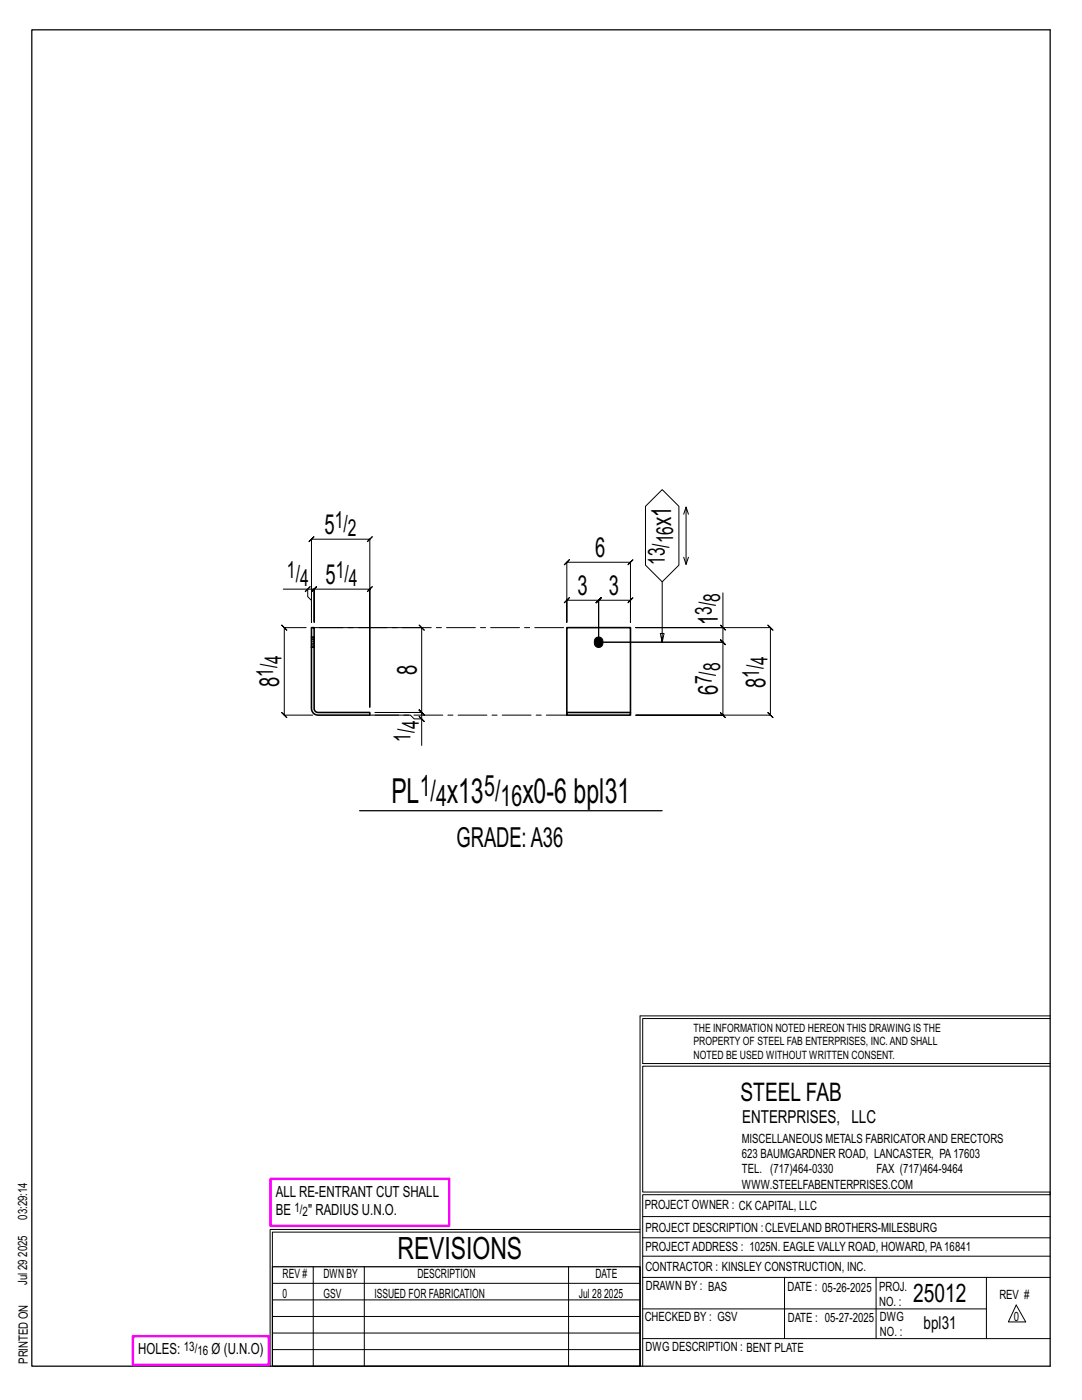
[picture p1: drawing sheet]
<svg xmlns="http://www.w3.org/2000/svg" width="216mm" height="279mm" viewBox="0 0 216 279" stroke-linecap="round" stroke-linejoin="round" font-family="sans-serif">
<defs><g id="words">
<g font-size="6.9">
<text x="78.1" y="160.3">PL</text>
<text x="89.2" y="160.3">x13</text>
<text x="104.2" y="160.3">x0-6 bpl31</text>
</g>
<text font-size="6.1" x="79.3" y="251.3">REVISIONS</text>
<g font-size="5.9">
<text x="83.7" y="158.8">1/</text>
<text x="87" y="160.9">4</text>
<text x="96.6" y="158.8">5/</text>
<text x="99.9" y="160.9">16</text>
</g>
<g font-size="5.5">
<text x="64.8" y="106.6">5</text>
<text x="133.9" y="104.9" transform="rotate(-90 133.9 104.9)">x1</text>
<text x="118.8" y="111.2">6</text>
<text x="65" y="116.6">5</text>
<text x="115.3" y="118.8">3</text>
<text x="121.5" y="118.8">3</text>
<text x="143.3" y="124.7" transform="rotate(-90 143.3 124.7)">1</text>
<text x="55.7" y="137.2" transform="rotate(-90 55.7 137.2)">8</text>
<text x="83.2" y="134.8" transform="rotate(-90 83.2 134.8)">8</text>
<text x="152.7" y="137.4" transform="rotate(-90 152.7 137.4)">8</text>
<text x="143.3" y="138.6" transform="rotate(-90 143.3 138.6)">6</text>
<text x="91.1" y="169.1">GRADE:A36</text>
</g>
<g font-size="5.1">
<text x="147.8" y="219.8">STEEL FAB</text>
<text x="182.2" y="259.9">25012</text>
</g>
<g font-size="4.7">
<text x="66.8" y="105.4">1/</text>
<text x="69.4" y="107">2</text>
<text x="132.7" y="112.8" transform="rotate(-90 132.7 112.8)">13/</text>
<text x="134.3" y="108.4" transform="rotate(-90 134.3 108.4)">16</text>
<text x="57.3" y="115.3">1/</text>
<text x="59.9" y="117">4</text>
<text x="67" y="115.3">1/</text>
<text x="69.6" y="117">4</text>
<text x="142" y="122.7" transform="rotate(-90 142 122.7)">3/</text>
<text x="143.7" y="120.1" transform="rotate(-90 143.7 120.1)">8</text>
<text x="54.5" y="135.1" transform="rotate(-90 54.5 135.1)">1/</text>
<text x="56.1" y="132.5" transform="rotate(-90 56.1 132.5)">4</text>
<text x="142" y="136.6" transform="rotate(-90 142 136.6)">7/</text>
<text x="143.7" y="134" transform="rotate(-90 143.7 134)">8</text>
<text x="151.5" y="135.3" transform="rotate(-90 151.5 135.3)">1/</text>
<text x="153.1" y="132.7" transform="rotate(-90 153.1 132.7)">4</text>
<text x="81.9" y="148" transform="rotate(-90 81.9 148)">1/</text>
<text x="83.6" y="145.4" transform="rotate(-90 83.6 145.4)">4</text>
</g>
<g font-size="3.6">
<text x="148.1" y="224.1">ENTERPRISES, LLC</text>
<text x="184.3" y="265.2">bpl31</text>
</g>
<g font-size="3.1">
<text x="55" y="238.9">ALL RE-ENTRANT CUT SHALL</text>
<text x="55" y="242.5">BE</text>
<text x="61.5" y="242.5">&quot; RADIUS U.N.O.</text>
<text x="27.6" y="270.2">HOLES:</text>
<text x="42.2" y="270.2">Ø (U.N.O)</text>
</g>
<g font-size="2.6">
<text x="58.8" y="241.8">1/</text>
<text x="60.4" y="242.7">2</text>
<text x="36.7" y="269.6">13/</text>
<text x="39.4" y="270.5">16</text>
</g>
<g font-size="2.5">
<text x="148" y="231.2">623 BAUMGARDNER ROAD, LANCASTER, PA17603</text>
<text x="148" y="228.1">MISCELLANEOUS METALS FABRICATORAND ERECTORS</text>
<text x="148" y="237.2">WWW.STEELFABENTERPRISES.COM</text>
<text x="148" y="234.2">TEL. (717)464-0330</text>
<text x="174.9" y="234.2">FAX (717)464-9464</text>
<text x="5.4" y="243.4" transform="rotate(-90 5.4 243.4)">03:29:14</text>
<text x="128.7" y="241.3">PROJECT OWNER : CK CAPITAL, LLC</text>
<text x="128.8" y="246">PROJECT DESCRIPTION :CLEVELAND BROTHERS-MILESBURG</text>
<text x="5.4" y="250.8" transform="rotate(-90 5.4 250.8)">2025</text>
<text x="128.8" y="249.7">PROJECTADDRESS : 1025N. EAGLE VALLY ROAD, HOWARD, PA16841</text>
<text x="5.4" y="256.5" transform="rotate(-90 5.4 256.5)">Jul 29</text>
<text x="56.4" y="255">REV #</text>
<text x="64.5" y="255">DWN BY</text>
<text x="83.3" y="255">DESCRIPTION</text>
<text x="118.8" y="255">DATE</text>
<text x="128.8" y="253.7">CONTRACTOR : KINSLEY CONSTRUCTION, INC.</text>
<text x="128.9" y="257.5">DRAWN BY : BAS</text>
<text x="157.1" y="257.6">DATE : 05-26-2025</text>
<text x="175.4" y="257.7">PROJ.</text>
<text x="56.4" y="259">0</text>
<text x="64.5" y="259">GSV</text>
<text x="74.7" y="259">ISSUED FOR FABRICATION</text>
<text x="115.5" y="259">Jul 28</text>
<text x="120.6" y="259">2025</text>
<text x="128.6" y="263.7">CHECKED BY : GSV</text>
<text x="157.2" y="263.7">DATE : 05-27-2025</text>
<text x="175.4" y="260.7">NO. :</text>
<text x="175.6" y="263.7">DWG</text>
<text x="199.4" y="259.2">REV #</text>
<text x="202.3" y="263.7">0</text>
<text x="128.8" y="269.7">DWG DESCRIPTION : BENT PLATE</text>
<text x="175.6" y="266.7">NO. :</text>
<text x="5.5" y="272.2" transform="rotate(-90 5.5 272.2)">PRINTED ON</text>
</g>
<g font-size="2.3">
<text x="138.4" y="208.6">PROPERTY OF STEEL FAB ENTERPRISES, INC.AND SHALL</text>
<text x="138.4" y="205.9">THE INFORMATION NOTED HEREON THIS DRAWING IS THE</text>
<text x="138.4" y="211.3">NOTED BE USED WITHOUT WRITTEN CONSENT.</text>
</g>
</g></defs>
<g fill="none" stroke="#000" stroke-width=".2">
<path d="M56.5 117.6h4.9v1.5l.8 .7v4.4v-16.6l-.5 .5 1-1-.5 .5h11.6l-.5 .5 1-1-.5 .5v33.5v-23.5l.5-.5-1 1 .5-.5h-11.1l.5-.5-1 1 .5-.5v6.6v-6.6l.5-.5-1 1 .5-.5h-1.3M60.9 118.1l1-1zM113.6 111.7l-.5 .5h12.7l-.5 .5 1-1-.5 .5v12v-4.4l.5-.5-1 1 .5-.5h-6.3l.5-.5-1 1 .5-.5v8.4v-8.4l.5-.5-1 1 .5-.5h-6.4l.5-.5-1 1 .5-.5v4.4v-12l-.5 .5zM128.8 101l3.3-3.3 3.4 3.3v11.8l-3.4 3.3-3.3-3.3zM132.1 116.1v12.1l-.3-1.8h.7l-.4 1.8M136.4 111.2l.5 1.4 .5-1.4M136.9 101.2l-.5 1.4M137.4 102.6l-.5-1.4v11.4M144.3 118.3v7h-17.4h26.8l-.5-.5 1 1-.5-.5v17.4l-.5-.5 1 1-.5-.5h-26.8h17.4l.5 .5-1-1 .5 .5v-14.5l.5 .5-1-1 .5 .5h-24.8h24.8l.5 .5-1-1 .5 .5v-2.9M61.1 125.3h-4.4l-.5-.5 1 1-.5-.5v17.4l-.5-.5 1 1-.5-.5h5.7M63.7 125.3h20.4l-.5-.5 1 1-.5-.5v16.9l-.5-.5 1 1-.5-.5h-9.2h9.2l-.5-.5 1 1-.5-.5v1.3M143.8 124.8l1 1z"/>
<path d="M74.9 142.7h7l.7 .8h1.5v5.3M83.6 143l1 1zM127.7 202.7v70M127.7 202.7h81.8M209.5 203.3h-81.3v9h81.3M209.5 212.8h-81.3v25.1h81.3v.5h-81.3v34.3M54.4 259.4h73.3M54.4 256.1h73.3M62.5 252.8v19.9M72.7 252.8v19.9M113.4 252.8v19.9M127.7 245.4h-73.8v27.3"/>
<path d="M127.7 245.9h-73.3v6.9M128.2 242.8h81.3M128.2 254.9h81.3M128.2 250.7h81.3M128.2 247h81.3M156.5 254.9v12.2M174.8 254.9v12.2M196.8 254.9v12.2M54.4 269.3h73.3M54.4 266h73.3M54.4 262.7h73.3M128.2 261.2h68.6"/>
<path d="M128.2 267.1h81.3M202.8 260.4l1.9 3.4h-3.5z"/>
</g>
<path d="M6.3 6h203.2v266.7h-203.2zM71.8 161.8h60.3M54.4 252.8h73.3v19.9h-73.3z" fill="none" stroke="#000" stroke-width=".25"/>
<path d="M54 235.3h35.6v9.3h-35.6zM26.5 266.7h27.1v5.7h-27.1z" fill="none" stroke="#f0f" stroke-width=".5"/>
<path d="M118.8 127.4a.91 .91 0 0 1 1.2-.1 .91 .91 0 0 1 .3 1.1 .9 .9 0 0 1-1.1 .8 .9 .9 0 0 1-.6-1.2z" fill="#000" stroke="#000" stroke-width=".2"/>
<path d="M62.1 127.1h.1M62.1 129.2h.1M62.2 125.3h.5v16.1l.1 .4 .3 .3 .4 .1h10.3v.5h-10.3a1.32 1.32 0 0 1-1.3-1.3zM62.7 127.1h.1M62.7 129.2h.1M113.1 142.2h12.7v.5h-12.7zM113.1 142.2v-16.9h12.7v16.9" fill="none" stroke="#000" stroke-width=".32"/>
<path d="M62.1 128v-.4h.6v.4M62.1 127.6v-.2h.6v.2M62.1 127.4v-.2h.6v.2M62.1 127.2v-.1M62.1 129.2h.1M62.1 129v.2h.6M62.1 128.7v.3h.6v.2M62.1 128.4v.3h.6v.3M62.2 129.2h.5M62.7 127.1h-.5M62.7 127.1v.1M62.7 128.4v-.4h-.6v.4h.6v.3" fill="none" stroke="#000" stroke-width=".2" stroke-dasharray="2 1.4"/>
<path d="M62.7 125.3h50.4M73.8 142.7h39.3" fill="none" stroke="#000" stroke-width=".2" stroke-dasharray="5.8 1 1 1"/>
<use href="#words"/>
</svg>
